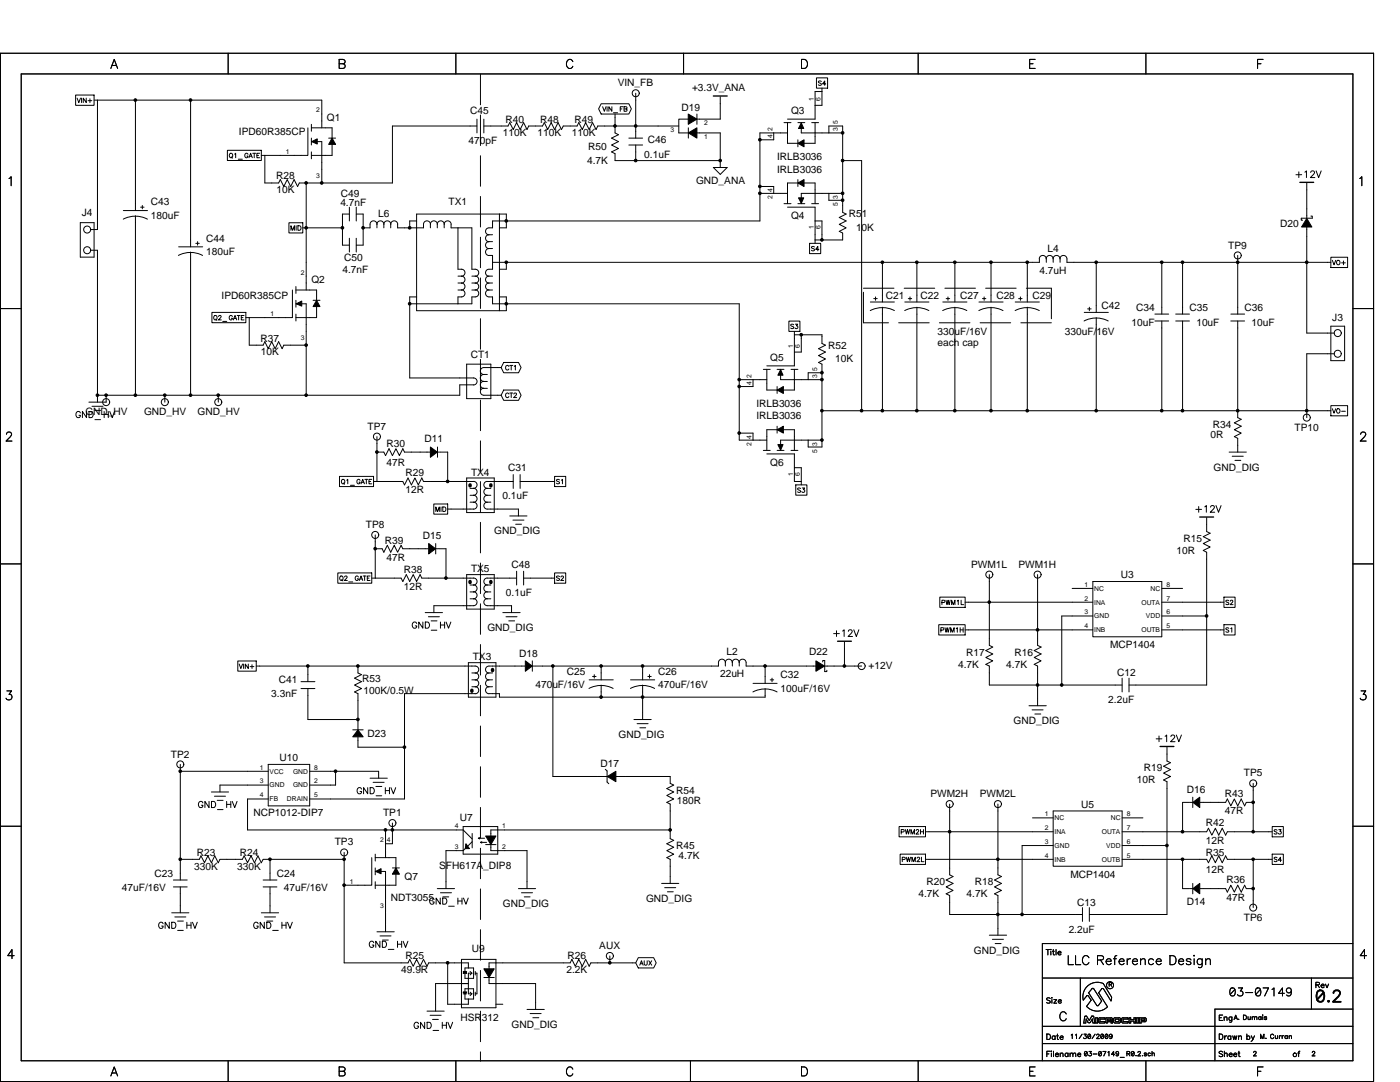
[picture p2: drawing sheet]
<svg xmlns="http://www.w3.org/2000/svg" width="279mm" height="216mm" viewBox="0 0 279 216" stroke-linecap="round" stroke-linejoin="round" font-family="sans-serif">
<defs><g id="words">
<g font-size="2">
<text x="123.3" y="17.2">VIN_FB</text>
<text x="93.8" y="22.7">C45</text>
<text x="136" y="22.1">D19</text>
<text x="138.1" y="18.1">+3.3V_ANA</text>
<text x="157.9" y="22.7">Q3</text>
<text x="47.7" y="26.9">IPD60R385CP</text>
<text x="65.2" y="24.1">Q1</text>
<text x="93.5" y="28.7">470pF</text>
<text x="100.4" y="27.2">110K</text>
<text x="100.9" y="24.5">R40</text>
<text x="107.3" y="27.2">110K</text>
<text x="107.8" y="24.5">R48</text>
<text x="114.1" y="27.2">110K</text>
<text x="114.7" y="24.5">R49</text>
<text x="117.4" y="30">R50</text>
<text x="129.3" y="28.6">C46</text>
<text x="55.1" y="35.8">R28</text>
<text x="117.2" y="32.7">4.7K</text>
<text x="128.6" y="31.6">0.1uF</text>
<text x="155.1" y="32">IRLB3036</text>
<text x="155.1" y="34.4">IRLB3036</text>
<text x="30.1" y="41">C43</text>
<text x="55.2" y="38.6">10K</text>
<text x="67.9" y="41.1">4.7nF</text>
<text x="68" y="39.3">C49</text>
<text x="89.5" y="40.9">TX1</text>
<text x="138.9" y="36.6">GND_ANA</text>
<text x="16.3" y="43.1">J4</text>
<text x="30.1" y="43.7">180uF</text>
<text x="75.5" y="43.3">L6</text>
<text x="157.9" y="43.7">Q4</text>
<text x="169.4" y="43.4">R51</text>
<text x="170.8" y="46.1">10K</text>
<text x="255.5" y="45.2">D20</text>
<text x="41.1" y="51">180uF</text>
<text x="41.1" y="48.2">C44</text>
<text x="68.7" y="52">C50</text>
<text x="209" y="50.2">L4</text>
<text x="245.1" y="49.6">TP9</text>
<text x="44.2" y="59.6">IPD60R385CP</text>
<text x="62.1" y="56.5">Q2</text>
<text x="68.3" y="54.5">4.7nF</text>
<text x="176.8" y="59.6">C21</text>
<text x="183.7" y="59.6">C22</text>
<text x="191.6" y="59.6">C27</text>
<text x="198.8" y="59.6">C28</text>
<text x="206.1" y="59.6">C29</text>
<text x="207.4" y="54.6">4.7uH</text>
<text x="219.8" y="61.6">C42</text>
<text x="225.8" y="65">10uF</text>
<text x="226.7" y="62">C34</text>
<text x="237.4" y="62">C35</text>
<text x="238.8" y="65">10uF</text>
<text x="248.4" y="62">C36</text>
<text x="249.8" y="65">10uF</text>
<text x="265.9" y="64.1">J3</text>
<text x="52" y="68.2">R37</text>
<text x="52" y="70.9">10K</text>
<text x="93.9" y="71.5">CT1</text>
<text x="153.7" y="72">Q5</text>
<text x="165.3" y="69.6">R52</text>
<text x="187.1" y="66.8">330uF/16V</text>
<text x="187.1" y="69.1">each cap</text>
<text x="212.5" y="66.8">330uF/16V</text>
<text x="166.7" y="72.3">10K</text>
<text x="17" y="82.9">GND_HV</text>
<text x="28.7" y="82.9">GND_HV</text>
<text x="39.4" y="82.9">GND_HV</text>
<text x="151" y="83.7">IRLB3036</text>
<text x="151" y="81.3">IRLB3036</text>
<text x="73.3" y="85.7">TP7</text>
<text x="77.1" y="89.2">R30</text>
<text x="84.7" y="88.3">D11</text>
<text x="241.6" y="87.5">0R</text>
<text x="242" y="85.4">R34</text>
<text x="258.3" y="86.1">TP10</text>
<text x="77.1" y="93">47R</text>
<text x="80.9" y="95">R29</text>
<text x="94" y="94.9">TX4</text>
<text x="101.4" y="94">C31</text>
<text x="153.7" y="93">Q6</text>
<text x="242.2" y="93.9">GND_DIG</text>
<text x="80.9" y="98.5">12R</text>
<text x="100.3" y="99.6">0.1uF</text>
<text x="73" y="105.4">TP8</text>
<text x="84.4" y="107.5">D15</text>
<text x="98.6" y="106.6">GND_DIG</text>
<text x="76.8" y="108.5">R39</text>
<text x="77.1" y="111.9">47R</text>
<text x="102.1" y="113.3">C48</text>
<text x="193.8" y="113.3">PWM1L</text>
<text x="203.3" y="113.3">PWM1H</text>
<text x="234.8" y="110.5">10R</text>
<text x="236.2" y="108.1">R15</text>
<text x="80.6" y="117.8">12R</text>
<text x="80.6" y="114.3">R38</text>
<text x="94" y="114.2">TX5</text>
<text x="101" y="118.9">0.1uF</text>
<text x="223.7" y="115.3">U3</text>
<text x="97.3" y="125.9">GND_DIG</text>
<text x="94.3" y="131.8">TX3</text>
<text x="103.6" y="131.1">D18</text>
<text x="145" y="130.8">L2</text>
<text x="161.5" y="130.6">D22</text>
<text x="192.8" y="130.8">R17</text>
<text x="202.4" y="130.8">R16</text>
<text x="221.5" y="129.3">MCP1404</text>
<text x="55.6" y="136.4">C41</text>
<text x="72.3" y="136">R53</text>
<text x="106.8" y="137.4">470uF/16V</text>
<text x="113.1" y="134.6">C25</text>
<text x="131.3" y="137.4">470uF/16V</text>
<text x="131.3" y="134.6">C26</text>
<text x="143.7" y="135.1">22uH</text>
<text x="155.8" y="135.3">C32</text>
<text x="173.3" y="133.6">+12V</text>
<text x="191.2" y="133.2">4.7K</text>
<text x="200.8" y="133.2">4.7K</text>
<text x="222.9" y="135">C12</text>
<text x="54.1" y="139">3.3nF</text>
<text x="72.6" y="138.4">100K/0.5W</text>
<text x="155.8" y="138.1">100uF/16V</text>
<text x="221.2" y="140.4">2.2uF</text>
<text x="73.3" y="147.1">D23</text>
<text x="123.4" y="147.3">GND_DIG</text>
<text x="202.3" y="144.5">GND_DIG</text>
<text x="34.1" y="151.2">TP2</text>
<text x="55.8" y="151.8">U10</text>
<text x="119.8" y="153">D17</text>
<text x="228.3" y="153.9">R19</text>
<text x="248.2" y="154.9">TP5</text>
<text x="135" y="158.4">R54</text>
<text x="135.1" y="160.4">180R</text>
<text x="185.7" y="159.1">PWM2H</text>
<text x="195.5" y="159.1">PWM2L</text>
<text x="215.8" y="161.1">U5</text>
<text x="226.9" y="156.3">10R</text>
<text x="236.9" y="158.2">D16</text>
<text x="244.5" y="159.1">R43</text>
<text x="50.6" y="162.9">NCP1012-DIP7</text>
<text x="76.5" y="162.9">TP1</text>
<text x="91.8" y="163.8">U7</text>
<text x="240.7" y="164.9">R42</text>
<text x="244.5" y="162.5">47R</text>
<text x="38.8" y="173.5">330K</text>
<text x="39.3" y="170.8">R23</text>
<text x="47.3" y="173.5">330K</text>
<text x="47.9" y="170.8">R24</text>
<text x="66.8" y="168.7">TP3</text>
<text x="87.6" y="173.4">SFH617A_DIP8</text>
<text x="135" y="169.4">R45</text>
<text x="135.4" y="171.4">4.7K</text>
<text x="240.7" y="168.4">12R</text>
<text x="240.7" y="170.8">R35</text>
<text x="24.3" y="177.9">47uF/16V</text>
<text x="30.8" y="174.9">C23</text>
<text x="55.3" y="174.9">C24</text>
<text x="56.6" y="177.9">47uF/16V</text>
<text x="78" y="179.7">NDT3055</text>
<text x="80.7" y="175.6">Q7</text>
<text x="128.9" y="180">GND_DIG</text>
<text x="183.3" y="179">4.7K</text>
<text x="184.9" y="176.6">R20</text>
<text x="192.9" y="179">4.7K</text>
<text x="194.5" y="176.6">R18</text>
<text x="213.6" y="175.1">MCP1404</text>
<text x="240.7" y="174.2">12R</text>
<text x="244.8" y="176.3">R36</text>
<text x="244.8" y="179.7">47R</text>
<text x="100.4" y="181">GND_DIG</text>
<text x="215" y="180.8">C13</text>
<text x="236.9" y="180.6">D14</text>
<text x="248.2" y="183.9">TP6</text>
<text x="80.9" y="191.4">R25</text>
<text x="94.2" y="189.9">U9</text>
<text x="113.3" y="191.4">R26</text>
<text x="119.6" y="189.4">AUX</text>
<text x="194.4" y="190.3">GND_DIG</text>
<text x="213.3" y="186.1">2.2uF</text>
<text x="80.1" y="194.2">49.9R</text>
<text x="113.1" y="194.2">2.2K</text>
<text x="91.9" y="203.7">HSR312</text>
<text x="102.1" y="205.1">GND_DIG</text>
</g>
<g font-size="1.3">
<text x="63.1" y="22.4">2</text>
<text x="162.4" y="20.1" transform="rotate(-90 162.4 20.1)">1</text>
<text x="163.8" y="20.1" transform="rotate(-90 163.8 20.1)">6</text>
<text x="133.8" y="26.4">3</text>
<text x="140.5" y="25">2</text>
<text x="140.5" y="27.7">1</text>
<text x="154.1" y="27.6" transform="rotate(-90 154.1 27.6)">4</text>
<text x="154.1" y="26.2" transform="rotate(-90 154.1 26.2)">2</text>
<text x="167.2" y="26.2" transform="rotate(-90 167.2 26.2)">3</text>
<text x="167.2" y="24.8" transform="rotate(-90 167.2 24.8)">5</text>
<text x="57" y="30.7">1</text>
<text x="63.1" y="35.5">3</text>
<text x="154.1" y="39.7" transform="rotate(-90 154.1 39.7)">2</text>
<text x="154.1" y="38.3" transform="rotate(-90 154.1 38.3)">4</text>
<text x="167.2" y="41.1" transform="rotate(-90 167.2 41.1)">5</text>
<text x="167.2" y="39.7" transform="rotate(-90 167.2 39.7)">3</text>
<text x="162.4" y="45.7" transform="rotate(-90 162.4 45.7)">1</text>
<text x="163.8" y="45.7" transform="rotate(-90 163.8 45.7)">6</text>
<text x="60" y="54.8">2</text>
<text x="54" y="63.1">1</text>
<text x="60" y="67.9">3</text>
<text x="158.3" y="69.4" transform="rotate(-90 158.3 69.4)">1</text>
<text x="159.6" y="69.4" transform="rotate(-90 159.6 69.4)">6</text>
<text x="150" y="76.8" transform="rotate(-90 150 76.8)">4</text>
<text x="150" y="75.4" transform="rotate(-90 150 75.4)">2</text>
<text x="163.1" y="75.4" transform="rotate(-90 163.1 75.4)">3</text>
<text x="163.1" y="74" transform="rotate(-90 163.1 74)">5</text>
<text x="150" y="88.9" transform="rotate(-90 150 88.9)">2</text>
<text x="150" y="87.5" transform="rotate(-90 150 87.5)">4</text>
<text x="163.1" y="88.9" transform="rotate(-90 163.1 88.9)">3</text>
<text x="158.3" y="95" transform="rotate(-90 158.3 95)">1</text>
<text x="159.6" y="95" transform="rotate(-90 159.6 95)">6</text>
<text x="163.1" y="90.3" transform="rotate(-90 163.1 90.3)">5</text>
<text x="216.5" y="119.8">2</text>
<text x="216.5" y="117.1">1</text>
<text x="218.4" y="117.9">NC</text>
<text x="229.6" y="117.9">NC</text>
<text x="232.8" y="119.8">7</text>
<text x="232.8" y="117.1">8</text>
<text x="216.5" y="122.6">3</text>
<text x="216.5" y="125.4">4</text>
<text x="218.4" y="123.4">GND</text>
<text x="218.4" y="120.6">INA</text>
<text x="227.8" y="120.6">OUTA</text>
<text x="228.7" y="123.4">VDD</text>
<text x="232.8" y="122.6">6</text>
<text x="232.8" y="125.4">5</text>
<text x="218.4" y="126.1">INB</text>
<text x="227.8" y="126.1">OUTB</text>
<text x="51.9" y="153.6">1</text>
<text x="53.8" y="154.3">VCC</text>
<text x="58.5" y="154.3">GND</text>
<text x="62.7" y="153.6">8</text>
<text x="51.9" y="156.3">3</text>
<text x="51.9" y="159.1">4</text>
<text x="53.8" y="157.1">GND</text>
<text x="53.8" y="159.9">FB</text>
<text x="57.3" y="159.9">DRAIN</text>
<text x="58.5" y="157.1">GND</text>
<text x="62.7" y="156.3">2</text>
<text x="62.7" y="159.1">5</text>
<text x="90.8" y="165.3">4</text>
<text x="100.2" y="165.3">1</text>
<text x="208.5" y="165.7">2</text>
<text x="208.5" y="162.9">1</text>
<text x="210.5" y="166.4">INA</text>
<text x="210.5" y="163.7">NC</text>
<text x="219.9" y="166.4">OUTA</text>
<text x="221.7" y="163.7">NC</text>
<text x="224.9" y="165.7">7</text>
<text x="224.9" y="162.9">8</text>
<text x="75.8" y="168">2</text>
<text x="77.2" y="168">4</text>
<text x="90.8" y="169.4">3</text>
<text x="100.2" y="169.4">2</text>
<text x="208.5" y="168.4">3</text>
<text x="208.5" y="171.2">4</text>
<text x="210.5" y="169.2">GND</text>
<text x="210.5" y="171.9">INB</text>
<text x="219.9" y="171.9">OUTB</text>
<text x="220.8" y="169.2">VDD</text>
<text x="224.9" y="168.4">6</text>
<text x="224.9" y="171.2">5</text>
<text x="69.8" y="176.3">1</text>
<text x="75.8" y="181.1">3</text>
</g>
</g></defs>
<g fill="none" stroke="#000" stroke-width=".2">
<path d="M.1 10.6h274v205.2h-274zM4.2 14.8h265.8v196.9h-265.8zM15.1 19h3.7v2h-3.7zM15.4 19.6l.3 .9 .4-.9M16.3 19.6v.9M17.2 19.6v.9l-.6-.9v.9M17.9 19.7v.8M18.8 20h45.4v5.5M19.5 20v25.8h-1.4M22.1 13.7l.7-1.8 .7 1.8M22.4 13.1h.8M27 20v22"/>
<path d="M38 20v29.3M45.5 10.6v4.2M67.7 11.9h.8l.3 .1 .1 .4-.4 .3a.47 .47 0 0 1 .4 .5 .47 .47 0 0 1-.4 .5h-.8zM67.7 12.7h.8M91 10.6v4.2M114.3 12.3a.65 .65 0 0 0-.7-.4 .65 .65 0 0 0-.5 .7 .79 .79 0 0 0 .1 .8 .79 .79 0 0 0 .9 .2l.2-.4M126.9 18.6v9M136.4 10.6v4.2M143.7 19.3v4.5h-8.2v2.7h8.2v6.9M160 11.9h.5a.97 .97 0 0 1 .7 .9 .97 .97 0 0 1-.7 .9h-.5zM162.9 15.5h2.3v2.1h-2.3zM163.9 16.3l-.2-.1-.4 .1 .1 .2 .5 .3-.2 .2-.4-.1"/>
<path d="M164 17.6v3.4h-1.3M164 18.3h-1.3v2.7M164.8 16.7h-.6l.4-.5v.8M183.2 10.6v4.2M205.5 12.7h.7M206.6 11.9h-1.1v1.8h1.1M228.7 10.6v4.2M251 12.7h.7M252.1 11.9h-1.1v1.8M1.8 35.6l.4-.3v1.8M17.6 20.1h.7M45.4 30h6.8v2h-6.8z"/>
<path d="M45.9 30.6a.4 .4 0 0 1 .5 .5 .4 .4 0 0 1-.6 .2v-.4zM46.1 31.3l.3 .3M46.8 30.8l.2-.2v.9M47.6 31.8h.8M49.5 30.8l-.1-.1a.39 .39 0 0 0-.6 .3 .39 .39 0 0 0 .6 .3l.1-.2h-.2M49.7 31.5l.3-.9 .4 .9M49.8 31.2h.4M50.4 30.6h.6M50.7 30.6v.9M51.3 31h.3M51.8 30.6h-.5v.9h.5M61.1 36.5v21.4"/>
<path d="M61.4 25.5v5.5h-9.2M62.1 28.3h2.1v8.2M62.1 24.8v1.4M62.1 27.6v1.3M62.1 30.3v1.4M62.1 25.5h4.2v2.2M65.6 27.6h1.4M66.3 28.8v2.2h-4.2M95.2 25.1h-16.9v11.4h-18.6l-.3 .7-.7-1.4-.7 1.4-.7-1.4-.7 1.4-.7-1.4-.3 .7h-2.7v-5.5M95.2 23.8v2.7M96.6 25.1h4.8l.3-.6 .7 1.3 .7-1.3 .7 1.3 .7-1.3 .7 1.3 .3-.7h2.8l.3-.6 .7 1.3 .7-1.3 .7 1.3 .7-1.3 .7 1.3 .3-.7h2.8l.3-.6 .7 1.3 .7-1.3 .7 1.3 .7-1.3 .7 1.3 .3-.7h16.2M96.6 23.8v2.7"/>
<path d="M120 20.7h5.5l.5 1-.5 1.1h-5.5l-.5-1.1zM120.3 21.3l.3 .9 .3-.9M121.2 21.3v.9M122.1 21.3v.9l-.6-.9v.9M122.4 22.5h.9M122.7 22.8v3.7l.7 .4-1.4 .7 1.4 .7-1.4 .6 1.4 .7-1.4 .7 .7 .4v1.3h21M123.8 21.7h.3M124.3 21.3h-.5v.9M124.5 21.3l.6 .1v.2l-.2 .1 .2 .2v.3h-.6zM124.5 21.7h.4M125.5 28.9h2.7M125.5 27.6h2.7"/>
<path d="M126.9 28.9v3.1M137.4 25.5v2.1M139.1 22.8v2M142.4 33.4h2.7l-1.4 1.4zM151.7 37.2h2.7v1.4M151.7 38.6h5.5M154.4 26.5v1.4h-2.7M156.5 24.5h1.4M157.2 26.5h-5.5v17.6h-53.4v1.4h-.7a.7 .7 0 0 0-.7 .7 .7 .7 0 0 0 .7 .7M157.2 24.5v4.1h2.2M159.2 24.5h1.4M159.2 27.9v1.4"/>
<path d="M159.2 35.8v1.4M159.4 36.5h-2.2v4.1M159.9 24.5v2h8.3M160.5 36.5h2.2v4.1M162 24.5h1.4M162.7 21v2.8h-5.5M162.7 24.5v4.1h-2.2M165.4 26.5v-1.4h2.8v17.3l.7 .3-1.4 .7 1.4 .7-1.4 .7 1.4 .7-1.4 .7 .7 .3v1.4h-5.5M165.4 38.6v1.4h2.8M168.2 38.6h-8.3v2M168.2 32h3.8v50M258.6 34.9h1.2"/>
<path d="M259.2 34.3v1.1M260.4 34.4l.3-.3v1.3M260.8 36.5v7.1M261.6 34.4l.2-.3h.3l.2 .3-.2 .4-.6 .6h.9M262.7 34.1l.5 1.3 .5-1.3M271.4 35.6l.4-.3v1.8M16 44.4h2.8v6.9h-2.8zM18.1 49.9h1.4v30.3M24.6 43.7a5.2 5.2 0 0 1 4.8 0M24.6 42h4.8M27 43.1v35.8M28.1 41.3h.6"/>
<path d="M28.4 41v.7M35.6 51a5.2 5.2 0 0 1 4.8 0M35.6 49.3h4.8M38 50.3v28.6M39.1 48.6h.7M39.4 48.2v.7M57.7 44.5h2.7v2h-2.7zM58.1 46v-1l.3 1 .4-1v1M58.4 57.9v5.5h-9.3M59.1 57.2v1.3M59.1 59.9v1.4M59.1 57.9h4.1v2.2"/>
<path d="M59.1 45v1M59.5 45h.3a.48 .48 0 0 1 .3 .5 .48 .48 0 0 1-.3 .5h-.3zM60.4 45.5h7.9M62.5 59.9h1.4M69.7 42.7h-1.4v6.2h1.4M69.7 41.3v2.8M69.7 47.5v2.8M71.1 42.7h1.4v6.2h-1.4M71.1 41.3v2.8M71.1 47.5v2.8M75.2 44.7a.7 .7 0 0 1 .7-.6 .7 .7 0 0 1 .7 .6M75.2 44.8v.7"/>
<path d="M75.2 44.7a.7 .7 0 0 0-.7-.6 .7 .7 0 0 0-.6 .6v.8h-1.4M78 44.7a.7 .7 0 0 1 .7-.6 .7 .7 0 0 1 .7 .6M78 44.8v.7M78 44.7a.7 .7 0 0 0-.7-.6 .7 .7 0 0 0-.7 .6v.8M83.1 59.2h-1.3v16.2h12.7a.7 .7 0 0 1 .7 .7 .7 .7 0 0 1-.7 .7M83.1 44.1h-1.3v1.4M85.9 44.7a.7 .7 0 0 1 .7-.6 .7 .7 0 0 1 .7 .6M85.9 44.8v.7M85.9 44.7a.7 .7 0 0 0-.7-.6 .7 .7 0 0 0-.7 .6v.8h-5.1v-.7M88.6 44.7a.7 .7 0 0 1 .7-.6 .7 .7 0 0 1 .7 .6M88.6 44.8v.7M88.7 44.7a.7 .7 0 0 0-.7-.6 .7 .7 0 0 0-.7 .6v.8"/>
<path d="M90 44.8v.7h4.2v8.2h.6a.7 .7 0 0 1 .7 .7 .7 .7 0 0 1-.7 .7M91.4 45.5v8.2h.7M91.4 56.5h.7M91.4 55.1h.7M91.4 57.9h.7M92.1 55.1a.7 .7 0 0 1 .7 .7 .7 .7 0 0 1-.7 .7 .69 .69 0 0 1 .7 .7 .69 .69 0 0 1-.7 .7M92.1 53.7a.7 .7 0 0 1 .7 .7 .7 .7 0 0 1-.7 .7M92.1 57.8a.7 .7 0 0 1 .7 .7 .7 .7 0 0 1-.7 .7M92.1 59.2h-.7v1.4M94.2 55.1h.6a.7 .7 0 0 1 .7 .7 .7 .7 0 0 1-.7 .7M94.2 56.5h.6M94.8 56.5a.7 .7 0 0 1 .7 .7 .7 .7 0 0 1-.7 .7h-.6"/>
<path d="M94.8 57.8a.7 .7 0 0 1 .7 .7 .7 .7 0 0 1-.7 .7h-.6v1.4h-12.4M97.6 46.8a.7 .7 0 0 0-.7 .7 .7 .7 0 0 0 .7 .7M97.6 56.5a.7 .7 0 0 0-.7 .7 .7 .7 0 0 0 .7 .7h.7M97.6 57.8a.7 .7 0 0 0-.7 .7 .7 .7 0 0 0 .7 .7h.7v1.4h49.2v16.5M97.6 49.6a.69 .69 0 0 0-.7 .7 .69 .69 0 0 0 .7 .7h.7v2.7h-.7a.7 .7 0 0 0-.7 .7 .7 .7 0 0 0 .7 .7M97.6 56.5h.7M97.6 46.8h.7M97.6 49.6h.7M98.3 55.1h-.7a.7 .7 0 0 0-.7 .7 .7 .7 0 0 0 .7 .7M98.3 48.2h-.7a.7 .7 0 0 0-.7 .7 .7 .7 0 0 0 .7 .7M99.7 45.5h1.3v-2.8h-17.9v19.3h17.9v-2.8h-1.3M99.7 42.7v19.3"/>
<path d="M101 52.3v1.4h-1.3M156.5 40.6h1.4M157.2 41.3h5.5v2.8M159.2 40.6h1.4M161.6 48.6h2.2v2h-2.2zM162 40.6h1.4M162.5 49.3l-.2-.1-.4 .1 .1 .2 .5 .3-.2 .3-.4-.2M162.7 44.1h1.3v3.8M162.7 44.1v4.5M163.4 49.8h-.6l.4-.6v.9M174.4 59.6h.7M174.7 59.2v.7"/>
<path d="M176.1 52.3v8M181.3 59.6h.6M181.6 59.2v.7M183 52.3v8M188.8 59.6h.7M189.2 59.2v.7M190.6 52.3v8M196.1 59.6h.6M196.4 59.2v.7M197.8 52.3v8M203.3 59.6h.7M203.6 59.2v.7"/>
<path d="M205 52.3v8M207.4 51.6a.69 .69 0 0 1 .7-.6 .69 .69 0 0 1 .7 .6 .7 .7 0 0 1 .7-.6 .7 .7 0 0 1 .7 .6M207.4 51.7v.6h-109.1M208.8 51.7v.6M210.2 51.6a.7 .7 0 0 1 .7-.6 .7 .7 0 0 1 .7 .6 .69 .69 0 0 1 .6-.6 .69 .69 0 0 1 .7 .6M210.2 51.7v.6M211.6 51.7v.6M212.9 51.7v.6h52.7M218.8 52.3v10M231.9 52.3v10.4M236 52.3v10.4M247 51v11.7"/>
<path d="M260.8 45.3v21.2h5.5M261.6 43.1h.3v.4h-2.2v.4h.3M265.6 51.3h3.3v2.1h-3.3zM265.9 51.9l.3 .9 .4-.9M266.9 52a.4 .4 0 0 1 .5 .4 .4 .4 0 0 1-.6 .3l-.1-.4zM267.7 52.5h.8M268.1 52.1v.7M.1 61.6h4.1M21.2 78.9v1.3h-3.5M32.9 78.9v1.3M42.3 62.3h6.8v2.1h-6.8zM42.8 63a.4 .4 0 0 1 .5 .4 .4 .4 0 0 1-.6 .3v-.4z"/>
<path d="M43 63.7l.3 .2M43.6 78.9v1.3M43.6 63.2l.2-.3 .3 .2-.5 .7h.6M44.4 64.1h.9M46.4 63.2l-.1-.1a.39 .39 0 0 0-.6 .3 .39 .39 0 0 0 .6 .3l.1-.2h-.2M46.6 63.8l.3-.9 .3 .9M46.7 63.5h.4M47.3 62.9h.6M47.6 62.9v.9M48.2 63.4h.3M48.7 62.9h-.5v.9h.5M49.7 63.4v5.5h2.8l.4-.7 .6 1.4 .7-1.4 .7 1.4 .7-1.4 .7 1.4 .3-.7h4.5"/>
<path d="M59.1 60.6h2v18.3M59.1 62.7v1.4M63.2 61.2v2.2h-4.1M93.1 72.7h4.9v6.8h-4.9zM94.5 76.8h-2.7v2.1h-72.3M96.5 76.1a.7 .7 0 0 0-.6 .7 .7 .7 0 0 0 .6 .7M96.5 74.7a.7 .7 0 0 0-.6 .7 .7 .7 0 0 0 .6 .7h.8M96.5 77.5a.7 .7 0 0 0-.6 .7 .7 .7 0 0 0 .6 .7h3.5M96.6 77.5h.7M96.6 74.7h.7M100 73.3h-3.5a.7 .7 0 0 0-.6 .7 .7 .7 0 0 0 .6 .7M100.5 77.8h3l.5 1.1-.5 1h-3l-.5-1z"/>
<path d="M100.5 72.3h3l.5 1-.5 1.1h-3l-.5-1.1zM101.6 78.6l-.2-.1a.41 .41 0 0 0-.5 .4 .41 .41 0 0 0 .6 .3l.1-.1M101.6 73.1l-.2-.1a.41 .41 0 0 0-.5 .4 .41 .41 0 0 0 .6 .3l.1-.1M101.7 78.4h.6M101.7 72.9h.6M102 72.9v.9M102 78.4v.9M102.6 78.6l.1-.2 .4 .2-.6 .7h.6M102.6 73.1l.2-.2v.9M147.5 77.1v10.7h5.5M150.3 75.8v1.3h-2.8M152.3 73.7h1.4"/>
<path d="M153 75.8h-5.5M153 73.7v4.1h2.2M155.1 77.1v1.4M155.1 73.7h1.4M155.8 73.7v2.1h8.2M157.4 64.1h2.2v2h-2.2zM157.9 73.7h1.3M158.4 64.8l-.2-.1-.4 .1 .1 .2 .5 .3-.2 .3-.4-.2M158.5 66.8h5.5v1.7l.7 .4-1.3 .7 1.3 .7-1.3 .7 1.3 .6-1.3 .7 .6 .4v3.1M158.5 70.3v2.7h-5.5M158.5 66.1v4.2M158.5 73.7v4.1h-2.2"/>
<path d="M158.7 64.7h.5l-.3 .3a.3 .3 0 0 1 .3 .5 .3 .3 0 0 1-.6-.1M159.9 66.8v3.5h-1.4M164 75.8v12M164 74.4h-2.7v1.4M173.7 62a5.2 5.2 0 0 1 4.8 0M173.7 60.3h4.8M176.1 61.3v20.7M180.6 62a5.2 5.2 0 0 1 4.8 0M180.6 60.3h4.8M183 61.3v20.7M188.1 62a5.2 5.2 0 0 1 4.9 0M188.2 60.3h4.8"/>
<path d="M190.6 61.3v20.7M195.3 62a5.2 5.2 0 0 1 4.9 0M195.4 60.3h4.8M197.8 61.3v20.7M202.6 62a5.2 5.2 0 0 1 4.8 0M202.6 60.3h4.8M205 61.3v20.7M216.3 64.1a5.2 5.2 0 0 1 4.9 0M216.4 62.3h4.8M217.1 61.6h.7M217.4 61.3v.7M218.8 63.4v18.6"/>
<path d="M230.5 62.7h2.7M230.5 64.1h2.7M231.9 64.1v17.9M234.6 62.7h2.8M234.6 64.1h2.8M236 64.1v17.9M245.6 62.7h2.8M245.6 64.1h2.8M247 64.1v19.2l.7 .4-1.4 .7 1.4 .6-1.4 .7 1.4 .7-1.4 .7 .7 .4v2.7M265.6 65.1h2.8v6.9h-2.8zM266.3 70.6h-5.5v12.7M270 61.6h4.1"/>
<path d="M1.3 86.7l.3-.5h.4l.2 .2a.55 .55 0 0 1-.1 .8l-.9 .8h1.2M16 82.4v-.1a.59 .59 0 0 0-.9 .2 .59 .59 0 0 0 .3 .8h.5l.1-.4h-.3M17.3 82.1v1.2l-.9-1.2v1.2M17.8 82.1h.4a.65 .65 0 0 1 .4 .6 .65 .65 0 0 1-.4 .6h-.4zM18.4 81.1h2.2M18.9 81.9h1.2M18.9 83.7h1.2M20.8 82.1v1.2M20.8 82.7h.8M21.6 82.1v1.2M21.9 82.1l.5 1.2 .5-1.2M67.8 95.1h6.7v2h-6.7z"/>
<path d="M68.3 95.7a.4 .4 0 0 1 .5 .4 .4 .4 0 0 1-.6 .3l-.1-.4zM68.5 96.4l.3 .2M69.2 95.8l.2-.1v.8M69.9 96.8h.8M71.9 95.9l-.1-.1a.39 .39 0 0 0-.6 .3 .39 .39 0 0 0 .6 .3l.1-.2h-.3M72.1 96.5l.3-.8 .3 .8M72.2 96.2h.4M72.8 95.7h.6M73.1 95.7v.8M73.6 96.1h.4M74.2 95.7h-.6v.8h.6M74.5 96.1h5.9l.3 .7 .7-1.4 .7 1.4 .7-1.4 .7 1.4 .7-1.4 .3 .7h10"/>
<path d="M75.2 90.2h1.4l.3 .7 .7-1.4 .7 1.4 .7-1.4 .7 1.4 .7-1.4 .3 .7h5.1M75.2 87.1v9M87.3 90.2h.6M87.3 89.2v2M88 90.2h1.3v5.9M93.1 95.4h5.5v6.9h-5.5zM93.8 97.5h.7M93.8 98.8h.7M94.5 98.8a.7 .7 0 0 1 .7 .7 .7 .7 0 0 1-.7 .7M94.5 96.1a.7 .7 0 0 1 .7 .7 .7 .7 0 0 1-.7 .7M94.5 97.4a.7 .7 0 0 1 .7 .7 .7 .7 0 0 1-.7 .7M97.2 98.8a.7 .7 0 0 0-.6 .7 .7 .7 0 0 0 .6 .7"/>
<path d="M97.2 96.1a.7 .7 0 0 0-.6 .7 .7 .7 0 0 0 .6 .7M97.2 97.4a.7 .7 0 0 0-.6 .7 .7 .7 0 0 0 .6 .7M97.3 97.5h.7M97.3 96.1h5.1M97.3 98.8h.7M102.4 94.7v2.8M103.8 96.1h6.9M103.8 94.7v2.8M110.7 95.1h2.2v2h-2.2zM111.7 95.8l-.3-.1-.3 .1v.2l.6 .3-.3 .2-.3-.1M112 95.8l.2-.1v.8M147.5 86.4h2.8v1.4"/>
<path d="M152.3 89.9h1.4M153 90.6h5.5v2.7M155.1 89.9h1.4M155.1 85v1.4M155.2 85.7h-2.2v4.2M156.3 85.7h2.2v4.2M157.9 89.9h1.3M158.5 93.3v2.8h1.4M158.5 93.3h1.4v3.5M158.8 96.8h2.2v2h-2.2zM159.8 97.5l-.2-.1-.4 .1 .1 .2 .5 .3-.2 .3-.4-.2M160.1 97.4h.5l-.3 .3a.3 .3 0 0 1 .2 .5 .3 .3 0 0 1-.5-.1"/>
<path d="M164 87.8v1.4h-2.7v-1.4M164 87.8h-8.2v2.1M245.3 90.2h3.4M245.9 91h2.2M246.5 91.9h1.1M265.6 80.9h3.3v2.1h-3.3zM265.6 82h-101.6M265.9 81.6l.3 .8 .4-.8M266.9 81.6a.4 .4 0 0 1 .5 .4 .4 .4 0 0 1-.6 .3l-.1-.4zM267.7 82.1h.8M271.5 86.7l.4-.5h.3l.3 .2a.55 .55 0 0 1-.2 .8l-.8 .8h1.1M.1 112.5h4.1"/>
<path d="M67.4 114.3h6.8v2.1h-6.8zM68 115a.4 .4 0 0 1 .5 .4 .4 .4 0 0 1-.6 .3l-.1-.4zM68.2 115.7l.2 .2M68.8 115.1l.1-.2 .4 .2-.6 .7h.6M69.6 116.1h.8M71.5 115.1a.39 .39 0 0 0-.6 .3 .39 .39 0 0 0 .6 .3v-.2h-.2M71.7 115.8l.4-.9 .3 .9M71.8 115.5h.5M72.5 114.9h.6M72.8 114.9v.9M73.3 115.4h.3M73.9 114.9h-.6v.9h.6"/>
<path d="M74.2 115.4h5.9l.3 .6 .7-1.3 .7 1.3 .7-1.3 .6 1.3 .7-1.3 .4 .7 10.3-.1a.7 .7 0 0 1 .7 .7 .7 .7 0 0 1-.7 .7h-.7M74.9 106.7v8.7M74.9 109.5h1.4l.3 .7 .7-1.4 .7 1.4 .7-1.4 .7 1.4 .7-1.4 .3 .7h5.1M86.6 100.6h2.7v2h-2.7zM87 109.5h.5M87 108.5v2M87 102.1v-.9l.3 .9 .4-.9v.9M87.6 109.5h1.4v5.9M88 101.2v.9M88.4 101.2h.3a.48 .48 0 0 1 .3 .4 .48 .48 0 0 1-.3 .5h-.3zM93.1 114.7h5.5v6.8h-5.5zM93.8 100.2h.7a.7 .7 0 0 1 .7 .7 .7 .7 0 0 1-.7 .7h-5.2"/>
<path d="M93.8 118.1h.7M94.5 118.1a.7 .7 0 0 1 .7 .7 .7 .7 0 0 1-.7 .7h-.7M94.5 119.5a.7 .7 0 0 1 .7 .7 .7 .7 0 0 1-.7 .7h-7.9v1.3M94.5 116.7a.7 .7 0 0 1 .7 .7 .7 .7 0 0 1-.7 .7M97.2 118.1a.7 .7 0 0 0-.6 .7 .7 .7 0 0 0 .6 .7h.8M97.2 119.5a.7 .7 0 0 0-.6 .7 .7 .7 0 0 0 .6 .7h4.9v1.3M97.2 116.7a.7 .7 0 0 0-.6 .7 .7 .7 0 0 0 .6 .7M97.3 118.1h.7M98 100.2h-.8a.7 .7 0 0 0-.6 .7 .7 .7 0 0 0 .6 .7h6.3v1.4M101.7 103h3.5M102.4 103.8h2.2M102.9 104.6h1.2"/>
<path d="M103.1 115.4l-5.9-.1a.7 .7 0 0 0-.6 .7 .7 .7 0 0 0 .6 .7h.8M103.1 114v2.7M104.5 115.4h6.2M104.5 114v2.7M110.7 114.3h2.2v2.1h-2.2zM111.7 115.1l-.3-.2-.3 .2v.2l.6 .3-.3 .2-.3-.1M112 115.1l.1-.2 .4 .2-.6 .7h.6M187.6 119.1h5v2.1h-5zM188.8 119.8l.2 .8 .2-.8 .2 .8 .2-.8M191 119.9l.2-.1v.8M191.8 119.8v.8h.5M197.4 114.7v14.1l.7 .3-1.4 .7 1.4 .7-1.4 .7 1.4 .7-1.4 .7 .7 .3v3.8h26.5"/>
<path d="M207.1 114.7v14.1l.7 .3-1.4 .7 1.4 .7-1.4 .7 1.4 .7-1.4 .7 .7 .3v7.9M214 117.4h4.1M218.1 116h13.8v11.1h-13.8zM231.9 117.4h4.1M238.7 101.6h1.1M239.2 101.1v1.1M240.4 101.1l.3-.2v1.3M240.8 103.3v2.8l.7 .3-1.4 .7 1.4 .7-1.4 .7 1.4 .7-1.4 .6 .7 .4v26.5h-15.5M241.6 101.2l.3-.3h.2l.3 .2-.2 .5-.7 .6h.9M242.7 100.9l.5 1.3 .5-1.3M244.3 119.1h2.2v2.1h-2.2zM245.2 119.9l-.2-.1-.4 .1 .1 .2 .5 .3-.2 .2-.4-.1"/>
<path d="M245.5 120l.2-.2 .3 .1-.5 .7h.6M270 112.5h4.1M1.4 137.9h.9l-.5 .7a.59 .59 0 0 1 .4 .9 .59 .59 0 0 1-1-.2M47.5 131.9h3.6v2h-3.6zM47.7 132.5l.4 .9 .3-.9M48.6 132.5v.9M49.6 132.5v.9l-.6-.9v.9M49.9 133h.8M50.3 132.6v.8M51.1 132.9h10.3M60.1 136h2.7M60.1 137.4h2.7"/>
<path d="M61.4 132.9v3.1M61.4 137.4v6.2h10M61.4 132.9h33.4a.7 .7 0 0 1 .7 .7 .7 .7 0 0 1-.7 .7M71.4 132.9v1.4l.7 .3-1.3 .7 1.3 .7-1.3 .7 1.3 .7-1.3 .7 .6 .3v6.5M83.2 124.4l-.1-.1a.59 .59 0 0 0-.8 .2 .59 .59 0 0 0 .2 .8h.5l.2-.4h-.3M84.4 124.1v1.2l-.8-1.2v1.2M84.9 122.2h3.4M84.9 124.1h.4a.65 .65 0 0 1 .4 .6 .65 .65 0 0 1-.4 .6h-.4zM85.5 123.1h2.2M86 123.9h1.2M86.1 125.8h1.1M87.9 124.1v1.2"/>
<path d="M87.9 124.7h.8M88.7 124.1v1.2M89 124.1l.5 1.2 .5-1.2M93.5 132.2h5.5v6.9h-5.5zM94.2 137h.6M94.2 134.3h.6a.7 .7 0 0 1 .7 .7 .7 .7 0 0 1-.7 .7M94.2 135.7h.6M94.8 135.7a.7 .7 0 0 1 .7 .7 .7 .7 0 0 1-.7 .7M94.8 137a.7 .7 0 0 1 .7 .7 .7 .7 0 0 1-.7 .7M94.8 138.4h-14.1v21h-18.9M97.6 135.7a.7 .7 0 0 0-.7 .7 .7 .7 0 0 0 .7 .7M97.6 137a.7 .7 0 0 0-.7 .7 .7 .7 0 0 0 .7 .7"/>
<path d="M97.6 137h.7M97.6 135.7h.7M98.3 134.3h-.7a.7 .7 0 0 0-.7 .7 .7 .7 0 0 0 .7 .7M100.4 122.2h3.4M101 123.1h2.2M101.5 123.9h1.2M104.8 132.9h-7.2a.7 .7 0 0 0-.7 .7 .7 .7 0 0 0 .7 .7M106.2 132.9h.6M106.2 131.9v2M110.3 132.9v22h10.9M117.5 137.4a5.2 5.2 0 0 1 4.9 0M117.6 135.7h4.8"/>
<path d="M118.3 135h.7M118.6 134.6v.7M120 132.9v2.8M120 136.7v2.4M125.8 137.4a5.2 5.2 0 0 1 4.8 0M125.8 135.7h4.9M128.2 132.9v2.8M128.2 136.7v6.9M129.3 135h.7M129.6 134.6v.7M144.8 132.2a.7 .7 0 0 0-.7-.7 .7 .7 0 0 0-.7 .7v.7h-36.5M146.1 132.2a.7 .7 0 0 1 .7-.7 .7 .7 0 0 1 .7 .7"/>
<path d="M146.2 132.2v.7M146.2 132.2a.7 .7 0 0 0-.7-.7 .7 .7 0 0 0-.7 .7v.7M147.5 132.2a.7 .7 0 0 1 .7-.7 .7 .7 0 0 1 .7 .7v.7h13.9M147.5 132.2v.7M150.3 138.1a5.2 5.2 0 0 1 4.8 0M150.3 136.4h4.8M152.7 137.4v1.7h-53v-.7h-2.1M152.7 132.9v3.5M153.7 135.7h.7M154.1 135.3v.7M164.2 132.1v-.3h.4v2.2h.4v-.3M164.5 132.9h7.5"/>
<path d="M166.4 126.4h1.1M166.9 125.9v1.1M168.1 125.9l.4-.2v1.3M168.5 128.1v4.8M169.3 126l.3-.3h.2l.3 .2-.2 .5-.7 .6h.9M170.4 125.7l.5 1.3 .5-1.3M187.3 124.7h5.3v2h-5.3zM187.8 125.7h.5v-.4l-.5-.1v1M188 120.2h.5v-.4h-.5v.8M188.6 125.2l.2 1 .2-1 .2 1 .3-1M189.7 126.2v-1l.4 1 .3-1v1M189.9 120.6v-.8l.3 .8 .4-.8v.8"/>
<path d="M190.8 125.4l.3-.2v1M191.6 125.7h.6M191.6 125.2v1M192.2 125.2v1M192.6 125.7h25.5M192.6 120.2h25.5M218.1 122.9h-6.2v13.8M223.9 135.3v2.8M225.3 135.3v2.8M231.9 122.9h8.9M231.9 125.7h12.4M231.9 120.2h12.4"/>
<path d="M244.3 124.7h2.2v2h-2.2zM245.2 125.4l-.2-.1-.4 .1 .1 .2 .5 .3-.2 .3-.4-.2M245.6 125.4l.2-.1v.9M271.6 137.9h1l-.5 .7a.59 .59 0 0 1 .4 .9 .59 .59 0 0 1-1-.2M36 152.5v23.1M36 153.9h17.5M41.7 159.9v1.2l-.8-1.2v1.2M42.2 158h3.4M42.2 159.9h.4a.65 .65 0 0 1 .4 .6 .65 .65 0 0 1-.4 .6h-.4zM42.8 158.9h2.2M43.3 159.7h1.2M45.2 159.9v1.2"/>
<path d="M46.1 159.9v1.2M46.4 159.9l.4 1.2 .5-1.2M53.5 159.4h-4.1v6.2h43l1.8 1.8M53.5 156.7h-9.6v1.3M53.5 152.5h8.3v8.3h-8.3zM61.8 153.9h13.8v1.4M67 153.9v2.8h-5.2M70.4 145.6h2.1M71.4 145v.6M71.4 147.1v2h9.3M72.2 157.5l-.1-.2a.59 .59 0 0 0-.9 .2 .59 .59 0 0 0 .3 .8h.5l.2-.4h-.3M73.4 157.2v1.2l-.8-1.2v1.2"/>
<path d="M73.9 155.3h3.4M73.9 157.2h.4a.65 .65 0 0 1 .4 .6 .65 .65 0 0 1-.4 .6h-.4zM74.5 156.1h2.2M75 156.9h1.2M75.1 158.8h1.1M76.9 157.2v1.2M76.9 157.8h.8M77.7 157.2v1.2M78 157.2l.5 1.2 .5-1.2M120.8 153.5l.4 .3v2.2l.3 .4M122.9 154.9h10.9v1.4l.7 .4-1.4 .7 1.4 .6-1.4 .7 1.4 .7-1.4 .7 .7 .3v6.9l.7 .4-1.4 .7 1.4 .7-1.4 .6 1.4 .7-1.4 .7 .7 .4v4.8M126.5 143.6h3.5"/>
<path d="M127.1 144.4h2.2M127.7 145.2h1.2M205.4 140.8h3.4M206 141.6h2.2M206.5 142.5h1.2M230.7 147.4h1.2M231.3 146.9v1.1M232.5 146.9l.3-.2v1.3M232.9 149.1v2.7l.7 .4-1.4 .7 1.4 .7-1.4 .7 1.4 .6-1.4 .7 .7 .4v26.5h-15.5M233.7 147l.2-.3h.3l.2 .2-.1 .5-.7 .6h.9M234.8 146.7l.5 1.3 .5-1.3M238 159.1v2"/>
<path d="M250.1 156.3v9.7M.1 164.9h4.1M34.6 175.6h2.8M34.6 177h2.8M36 177v5.1M36 171.5h3.8l.3-.7 .7 1.3 .7-1.3 .7 1.3 .7-1.3 .7 1.3 .3-.6h4.5l.3-.7 .7 1.3 .7-1.3 .7 1.3 .7-1.3 .7 1.3 .3-.6h16.2M40.5 160.2l-.1-.1a.59 .59 0 0 0-.8 .2 .59 .59 0 0 0 .2 .8h.5l.2-.4h-.3M43.4 161.5h1.1M45.2 160.5h.9M52.5 175.6h2.8M52.5 177h2.8M53.9 177v5.1"/>
<path d="M53.9 171.5v4.1M68.7 170.1v22h12.7l.4-.7 .7 1.4 .6-1.4 .7 1.4 .7-1.4 .7 1.4 .4-.7h7.9v1M74.2 171.1v5.5h-5.5M74.9 173.9h2v12M74.9 170.4v1.4M74.9 173.2v1.4M74.9 175.9v1.4M74.9 171.1h4.1v2.2M76.9 165.6v5.5M78.3 173.2h1.4M78.3 164.2v4.2h-1.4M79 174.4v2.2h-4.1"/>
<path d="M86.6 179.5v-.1a.59 .59 0 0 0-.9 .2 .59 .59 0 0 0 .3 .8h.5l.1-.4h-.3M87.3 177.3h3.4M87.9 179.2v1.2l-.9-1.2v1.2M87.9 178.1h2.2M88.3 179.2h.5a.65 .65 0 0 1 .4 .6 .65 .65 0 0 1-.4 .6h-.5zM88.4 179h1.2M91.4 179.2v1.2M91.4 179.8h.8M92.2 179.2v1.2M92.4 164.9h6.9v5.5h-6.9zM92.5 179.2l.5 1.2 .5-1.2M94.2 168l-1.8 1.7h-3.4v7.6"/>
<path d="M94.2 166.3v2.9M95.7 167.1l-.2 .2M95.9 168.1l.3 .1M95.9 168.1h1.2M96.2 168l-.3 .1M96.7 167.3h-1.2l.2 .1M96.9 168.5h2.1M98 168.5v1.2h7.2v7.6M103.5 177.3h3.4M104.1 178.1h2.2M104.6 179h1.2M132 176.3h3.5"/>
<path d="M132.7 177.1h2.2M133.2 177.9h1.2M133.8 165.6h-35.8v1.2M179.4 164.9h5.3v2.1h-5.3zM179.6 170.4h5.1v2.1h-5.1zM179.9 166h.5v-.4l-.5-.1v.9M180.1 171.5h.5v-.4l-.5-.1v.9M180.7 165.5l.2 .9 .2-.9 .2 .9 .2-.9M180.9 171l.2 .9 .2-.9 .2 .9 .2-.9M181.8 166.4v-.9l.3 .9 .4-.9v.9M182 171.9v-.9l.3 .9 .4-.9v.9M182.8 165.8l.2-.3 .3 .2-.5 .7h.6"/>
<path d="M183 171.3l.2-.3 .3 .2-.5 .7h.6M183.7 166h.6M183.7 165.5v.9M183.9 171v.9h.5M184.3 165.5v.9M184.7 171.5h25.5M184.7 166h25.5M189.5 160.4v14.2l.7 .3-1.4 .7 1.4 .7-1.4 .7 1.4 .7-1.4 .7 .7 .3v3.8h26.5M199.2 160.4v14.2l.7 .3-1.4 .7 1.4 .7-1.4 .7 1.4 .7-1.4 .7 .7 .3v7.9M206.1 163.2h4.1M210.2 161.8h13.7v11h-13.7zM210.2 168.7h-6.2v13.8"/>
<path d="M223.9 166h16.9l.4-.7 .7 1.3 .6-1.3 .7 1.3 .7-1.3 .7 1.3 .3-.6h9M223.9 171.5h16.9l.4 .6 .7-1.3 .6 1.3 .7-1.3 .7 1.3 .7-1.3 .3 .7h9M223.9 168.7h9M223.9 163.2h4.2M236 171.5v5.8h1.4M237.4 160.1h-1.4v5.9M237.4 160.1h.6M237.4 177.3h.6M238 176.3v2.1M239.5 177.3h5.1l.3 .7 .7-1.4 .7 1.4 .7-1.4 .7 1.4 .7-1.4 .3 .7h1.4M239.5 160.1h5.1l.3-.7 .7 1.4 .7-1.4 .7 1.4 .7-1.4 .7 1.4 .3-.7h1.4M250.1 171.5v9.6"/>
<path d="M253.9 170.4h2.2v2.1h-2.2zM253.9 164.9h2.2v2.1h-2.2zM254.9 171.2l-.2-.2-.4 .2 .1 .2 .5 .3-.2 .2-.4-.1M254.9 165.7l-.2-.2-.4 .2 .1 .2 .5 .3-.2 .2-.4-.1M255.2 165.5h.5l-.3 .4a.3 .3 0 0 1 .2 .5 .3 .3 0 0 1-.5-.1M255.8 171.6h-.7l.4-.6v.9M270 164.9h4.1M2.8 190.7h-1.3l.9-1.2v1.8M32.6 184.3l-.1-.1a.59 .59 0 0 0-.9 .2 .59 .59 0 0 0 .3 .8h.5l.2-.4h-.3M33.8 184v1.3l-.8-1.3v1.3M34.3 184h.4a.65 .65 0 0 1 .4 .6 .65 .65 0 0 1-.4 .7h-.4zM34.3 182.1h3.4"/>
<path d="M34.9 183h2.2M35.4 183.8h1.2M35.5 185.7h1.1M37.3 184v1.3M37.3 184.6h.8M38.1 184v1.3M38.4 184l.5 1.3 .5-1.3M51.5 184.3v-.1a.59 .59 0 0 0-.9 .2 .59 .59 0 0 0 .3 .8h.5l.1-.4h-.3M52.2 182.1h3.4M52.7 184v1.3l-.8-1.3v1.3M52.8 183h2.2M53.2 184h.4a.65 .65 0 0 1 .5 .6 .65 .65 0 0 1-.5 .7h-.4z"/>
<path d="M53.3 183.8h1.1M54.4 185.7h1.1M56.3 184.6h.8M56.3 184v1.3M57.1 184v1.3M57.4 184l.5 1.3 .4-1.3M74.6 188.1l-.1-.1a.59 .59 0 0 0-.8 .2 .59 .59 0 0 0 .2 .8h.5l.2-.4h-.3M75.2 185.9h3.5M75.8 187.8v1.2l-.8-1.2v1.2M75.8 186.8h2.2M76.3 187.8h.4a.65 .65 0 0 1 .4 .6 .65 .65 0 0 1-.4 .6h-.4zM76.3 187.6h1.2"/>
<path d="M77.5 189.4h1.1M79.3 187.8v1.2M79.3 188.4h.9M80.2 187.8v1.2M80.5 187.8l.4 1.2 .5-1.2M89.3 192.1v8.3h4.2v-1.1M89.5 180.8h1.2M92.1 196.3h1.4v2h.7M92.1 196.3h-5.2v5.5M92.1 191.4h6.9v9.7h-6.9zM92.4 198.3h.7M92.4 198h.7l-.3 .3z"/>
<path d="M92.4 193.8h.7M92.4 194.2l.4-.4 .3 .4zM92.8 197.3h1.7v2h-1.7zM92.8 193.1h1.7v2.1h-1.7zM93.8 193.8l.4 .4M93.8 198l.4 .3M94.2 194.2l-.4 .3M94.2 194.2h-.7v2.1h-1.4M94.2 198.3l-.4 .4M94.8 193.8v.7M94.8 194.2h.4v4.1h-.4M94.8 198v.7"/>
<path d="M96.6 195.1h2M97.6 195.1v1.2h9.3v5.1M121.7 190.8v1.3M126.9 192.1h-9l-.3 .7-.7-1.4-.7 1.4-.7-1.4-.7 1.4-.7-1.4-.3 .7h-16.2v1.2M127.4 191.1h3.1l.5 1-.5 1h-3.1l-.5-1zM127.7 192.6l.3-.9 .4 .9M127.8 192.3h.4M128.6 191.7v.6l.2 .3 .3-.1 .1-.8M129.5 191.7l.6 .9M130.1 191.7l-.6 .9M197.4 186.6h3.5M198.1 187.4h2.2"/>
<path d="M198.6 188.3h1.2M208 195.2h62M208.8 189.5h.7M209.1 189.5v1M209.6 199.2l-.3-.1-.4 .1 .1 .3 .6 .4-.3 .3-.4-.2M209.7 189.8v.7M209.7 189.4v.1zM209.9 199.5v.7M209.9 199.1v.1zM210 189.8h.4M210.2 189.5v.9l.3 .1M210.3 199.5h.6l-.6 .7h.6"/>
<path d="M210.8 189.5v1M211.1 190.1h.7a.31 .31 0 0 0-.4-.3 .31 .31 0 0 0-.3 .3l.2 .4 .5-.1M211.2 199.8h.6a.31 .31 0 0 0-.3-.4 .31 .31 0 0 0-.3 .4l.2 .3 .4-.1M213.2 190.7v1.8h1M214.7 190.7v1.8h1M215.6 195.2v9.6M216 181.1v2.8M216.8 198.7h.4M216.9 198.8l-.7 .8M217.2 198.8l.6 .8-.9 1.2M217.3 191.1a.66 .66 0 0 0-.7-.4 .66 .66 0 0 0-.6 .7 .79 .79 0 0 0 .2 .8 .79 .79 0 0 0 .8 .2l.3-.3M217.4 181.1v2.8"/>
<path d="M218.3 197.3h-.4l-.6 .8 1.6 2.5M218.3 197.3l1.6 2.4-.7 1-.4-.1M219 191.6l1.1-.1 .1-.3v-.3l-.4-.2h-.8v1.8M219.6 191.6l.6 .9M219.8 197.3h.4M219.9 197.3l-.6 .8 1.7 2.8a2.85 2.85 0 0 1-4.2-.1M220.2 197.3l1.5 2.4 .1-.8M220.7 191.8h1.1a.55 .55 0 0 0-.8-.4 .55 .55 0 0 0-.2 .8 .54 .54 0 0 0 1 0M221.4 196.4h.4v-.3l-.4-.1v.8M221.6 196.4l.3 .4M221.8 199l-1.6-2.7a2.89 2.89 0 0 0-3 .3 2.89 2.89 0 0 0-1 2.9M222.2 191.3h.6"/>
<path d="M222.9 190.7l-.4 .1v.2v1.5M223.3 191.8h1a.55 .55 0 0 0-.7-.4 .55 .55 0 0 0-.2 .8 .54 .54 0 0 0 .9 0M225 191.3v1.2M225.6 191.3a.57 .57 0 0 0-.6 .5M226 191.8h1a.55 .55 0 0 0-.8-.4 .55 .55 0 0 0-.1 .8 .54 .54 0 0 0 .9 0M227.6 191.6l.4-.3 .5 .1 .1 1.1M227.6 191.3v1.2M230.2 191.6l-.6-.3a.62 .62 0 0 0-.4 .6 .62 .62 0 0 0 .4 .6l.6-.3M230.7 191.8h1.1a.55 .55 0 0 0-.8-.4 .55 .55 0 0 0-.2 .8 .54 .54 0 0 0 1 0M233.5 190.7h.6a.95 .95 0 0 1 .6 .9 .95 .95 0 0 1-.6 .9h-.6zM235.2 191.8h1a.55 .55 0 0 0-.8-.4 .55 .55 0 0 0-.1 .8 .54 .54 0 0 0 .9 0M237.7 191.6l-.4-.3-.5 .2v.1l.8 .4 .1 .2a.54 .54 0 0 1-1 0"/>
<path d="M238.3 191.3v1.2M238.3 190.6v.2zM239.9 191.3v1.4a.47 .47 0 0 1-.3 .4 .47 .47 0 0 1-.4-.1M239.9 191.6l-.6-.3a.62 .62 0 0 0-.4 .6 .62 .62 0 0 0 .4 .6l.6-.3M240.6 191.6l.4-.3 .5 .1 .1 1.1M240.6 191.3v1.2M245.7 197.2a.56 .56 0 0 1 .7 .2 .77 .77 0 0 1 .1 .9 .77 .77 0 0 1-.8 .4 1.27 1.27 0 0 1 0-1.5zM246.4 197.4l-.9 1M247.1 197.1h.9l-.5 .6a.55 .55 0 0 1 .4 .9 .55 .55 0 0 1-.9-.2M248.6 198.1h1.4M250.8 197.2a.56 .56 0 0 1 .7 .2 .77 .77 0 0 1 .1 .9 .77 .77 0 0 1-.8 .4 1.27 1.27 0 0 1 0-1.5zM251.5 197.4l-.9 1"/>
<path d="M252.1 197.1h1.1l-.8 1.6M253.9 197.4l.4-.3v1.6M256.3 198.2h-1.1l.7-1.1v1.6M257.7 197.7a.51 .51 0 0 1-.7 .4 .51 .51 0 0 1-.2-.8 .51 .51 0 0 1 .8 .1 .84 .84 0 0 1-.5 1.3l-.3-.2M261.7 195.2v6.2M262.6 196.5h.6l.1-.4-.7-.1v1.1M263 196.5l.3 .6M263.7 196.7h.6a.31 .31 0 0 0-.3-.4 .31 .31 0 0 0-.3 .4l.1 .4 .5-.2M264.5 196.4l.3 .7 .4-.7M270 188.3h-62v23.4M272.7 190.7h-1.2l.8-1.2v1.8M22.1 214.7l.7-1.8 .7 1.8"/>
<path d="M22.4 214.1h.8M45.5 211.7v4.1M67.7 212.9h.8l.3 .2 .1 .3-.4 .4a.47 .47 0 0 1 .4 .4 .47 .47 0 0 1-.4 .5h-.8zM67.7 213.8h.8M83.5 204.3v-.1a.59 .59 0 0 0-.9 .1 .59 .59 0 0 0 .3 .9h.5l.1-.5h-.3M84.8 204v1.2l-.9-1.2v1.2M85.2 201.8h3.4M85.2 204h.4a.65 .65 0 0 1 .5 .6 .65 .65 0 0 1-.5 .6h-.4zM85.8 202.6h2.2M86.3 203.4h1.2M86.4 205.6h1.1M88.3 204v1.2"/>
<path d="M88.3 204.6h.8M89.1 204v1.2M89.4 204l.5 1.2 .4-1.2M91 211.7v4.1M99 200.4h1.4M105.2 201.4h3.4M105.8 202.2h2.2M106.3 203.1h1.2M114.3 213.3a.65 .65 0 0 0-.7-.4 .65 .65 0 0 0-.5 .7 .79 .79 0 0 0 .1 .8 .79 .79 0 0 0 .9 .2l.2-.3M137.8 211.7v4.1M160 212.9h.5a.97 .97 0 0 1 .7 .9 .97 .97 0 0 1-.7 .9h-.5zM183.2 211.7v4.1"/>
<path d="M205.5 213.8h.7M206.6 212.9h-1.1v1.8h1.1M208 208.2h62M208 204.8h62M208.9 210.3h.4M208.9 206.3h.4a.58 .58 0 0 1 .3 .6 .58 .58 0 0 1-.3 .5h-.4zM209.6 209.8h-.7v1M209.8 210.1v.7M209.8 209.7v.1zM210.2 209.8v1M210.6 206.9l-.4-.2a.39 .39 0 0 0-.2 .3 .39 .39 0 0 0 .2 .4l.4-.1M210.6 206.7v.7"/>
<path d="M210.6 210.4h.6a.31 .31 0 0 0-.3-.3 .31 .31 0 0 0-.3 .3l.2 .4 .4-.1M210.9 206.7h.3M211 206.3v.9l.3 .2M211.6 207h.6a.31 .31 0 0 0-.3-.3 .31 .31 0 0 0-.3 .3l.1 .4 .5-.1M211.6 210.3l.2-.2 .3 .1 .1 .6M211.6 210.1v.7M212.8 202.3a.65 .65 0 0 0-.8-.4 .65 .65 0 0 0-.5 .7 .79 .79 0 0 0 .2 .8 .79 .79 0 0 0 .8 .2l.3-.3M213.1 210.3l-.3-.2a.39 .39 0 0 0-.3 .4 .39 .39 0 0 0 .3 .3l.3-.1M213.1 210.1v.7M213.6 210.3l.2-.2 .3 .1v.6M213.6 210.1v.7M213.8 206.5l.2-.1v.8"/>
<path d="M214.1 210.3l.3-.2 .3 .1v.6M214.6 206.5l.2-.1v.8M215.1 210.4h.6a.31 .31 0 0 0-.3-.3 .31 .31 0 0 0-.3 .3l.1 .4 .5-.1M216 206.4l-.6 .8M216.3 206.4h.5l-.3 .3a.3 .3 0 0 1 .3 .5 .3 .3 0 0 1-.6-.1M216.5 209.8a.41 .41 0 0 1 .5 .4 .41 .41 0 0 1-.5 .5l-.1-.4zM216.6 202.8l-.1 .1-.2 1.2h.4l.1-.8 .3 .7M216.6 202.8h.3l.5 .8 .5-.8h.3l.3 1.3h-.4l-.1-.8-.4 .7M217 210l-.5 .5M217.1 204l.2 .1M217.2 206.4a.41 .41 0 0 1 .5 .4 .41 .41 0 0 1-.5 .4l-.1-.3zM217.3 204.1h.2"/>
<path d="M217.3 209.8h.5l-.2 .3a.3 .3 0 0 1 .2 .5 .3 .3 0 0 1-.5-.1M217.6 204l-.1 .1M217.6 206.5l-.5 .6M218.2 210.3h.7M218.5 206.4l-.5 .8M218.7 203.1h.3v1h-.3zM218.9 206.6l.1-.2 .4 .1-.6 .7h.6M219.2 203.4v.6l.3 .1M219.4 209.8a.41 .41 0 0 1 .4 .4 .41 .41 0 0 1-.4 .5l-.2-.4zM219.5 203.1l-.3 .3M219.5 203.1h.9l.1 .1M219.8 206.4a.41 .41 0 0 1 .5 .4 .41 .41 0 0 1-.5 .4l-.1-.3z"/>
<path d="M219.8 210l-.5 .5M220.1 209.8h.6l-.4 .9M220.2 206.5l-.5 .6M220.5 203.2v.1h-1v.5h1.1v.2M220.5 203.9l-.1 .2h-.9M220.7 206.4a.41 .41 0 0 1 .4 .4 .41 .41 0 0 1-.4 .4l-.2-.3zM221.1 206.5l-.5 .6M221.1 210l.2-.2v.9M221.6 203.3l.1 .3h-.1M221.7 203.3h-.7v.4h.7M221.8 203.1l.2 .2-.1 .4 .1 .2M221.8 203.1h-1.1v1h.3v-.2h.7v.2h.3v-.2"/>
<path d="M222 206.7a.28 .28 0 0 1-.4 .2 .28 .28 0 0 1-.1-.4 .28 .28 0 0 1 .4 0l-.1 .7-.4-.1M222.2 203.8l.3 .3h.9M222.3 203.4v.4M222.5 210.4h-.7l.5-.6v.9M222.5 203.1l-.3 .3M222.5 203.1h.9M222.6 203.7l.1 .2M222.6 203.5v.2M222.7 203.3l-.1 .2M222.7 203.3l.6 .2M223.2 210.1a.28 .28 0 0 1-.3 .2 .28 .28 0 0 1-.1-.4 .28 .28 0 0 1 .4 0l-.1 .8-.4-.1M223.3 203.1l.4 .3"/>
<path d="M223.3 203.7l-.1 .2h-.5M223.4 203.5v.2M223.6 211h.8M223.6 203.4v.6l-.3 .1M223.8 203.4l.2 .7h1M224.1 203.1l-.3 .3M224.1 203.1h.9M224.9 210.2h.5v-.3l-.5-.1v.9M225 203.1l.1 .1M225.1 203.2v.1h-1v.5h1.1l-.2 .3M225.2 210.2l.3 .5M225.3 203.1h.4v.4h.6v-.4h.3v1h-.3v-.3h-.6v.3h-.4z"/>
<path d="M225.9 209.8a.41 .41 0 0 1 .5 .4 .41 .41 0 0 1-.5 .5l-.1-.4zM226.3 210l-.5 .5M226.7 210.6h.1M226.9 203.1h.3v1h-.3zM227.1 210l.2-.2 .3 .2-.5 .7h.5M228 210.6h.1M228.4 203.4l-.7-.1v.3l.7-.1M228.5 203.4v.1M228.7 211.7v4.1M228.7 203.6l-.2 .3h-.8v.2h-.3v-1l1.3 .1v.4M228.8 210.2l-.2-.1-.3 .1 .5 .2v.3l-.5-.1M229.6 210.2l-.4-.1-.1 .2 .1 .4 .4-.1"/>
<path d="M229.9 210.3l.2-.2h.2l.1 .6M229.9 209.8v.9M243.3 206.3h.4a.58 .58 0 0 1 .4 .6 .58 .58 0 0 1-.4 .5h-.4zM243.3 203.1h.5M244 209.9l-.5-.1-.2 .1 .1 .3a.61 .61 0 0 1 .6 .5 .49 .49 0 0 1-.7 0M244 202.5h-.7v1.1h.7M244.3 203.1l.3-.2 .2 .1 .1 .6M244.3 202.9v.7M244.3 210.3l.3-.2 .3 .1v.6M244.3 209.8v1M244.4 206.7v.7M244.8 206.7l-.2 .1-.2 .2"/>
<path d="M245.3 210.4h.6a.31 .31 0 0 0-.3-.3 .31 .31 0 0 0-.3 .3l.2 .4 .4-.1M245.6 206.9l-.3-.2a.39 .39 0 0 0-.3 .3 .39 .39 0 0 0 .2 .4l.4-.1M245.6 206.7v.7M245.9 202.9l-.1 1h-.4M245.9 203.1l-.4-.2a.39 .39 0 0 0-.3 .4 .39 .39 0 0 0 .3 .3l.4-.1M246 206.7l.2 .7 .2-.7 .2 .7 .2-.7M246.2 210.4h.6a.31 .31 0 0 0-.3-.3 .31 .31 0 0 0-.3 .3l.2 .4 .4-.1M246.3 203.5l.3-.9 .4 .9M246.4 203.2h.4M247.1 210.1h.3M247.2 203.4h.1M247.2 206.9l.2-.2 .3 .1 .1 .6"/>
<path d="M247.2 206.7v.7M247.2 209.8v.9l.3 .1M248.2 202.6h.3a.47 .47 0 0 1 .3 .4 .47 .47 0 0 1-.3 .5h-.3zM248.8 206.9l.4-.2a.39 .39 0 0 1 .2 .3 .39 .39 0 0 1-.2 .4l-.4-.1M248.8 206.3v1.1M249.1 202.9v.5l.2 .1 .2-.2M249.5 202.9v.6M249.7 206.7l.3 .7-.3 .4M249.9 203l.2-.1h.2l.1 .6M249.9 202.9v.6M250.2 210l.2-.2 .3 .2-.6 .7h.6M250.4 206.7l-.4 .7"/>
<path d="M250.4 203l.2-.1h.2v.6M251 213.8h.7M251.6 207.2v-.8l.3 .8 .3-.8v.8M251.7 203l-.4-.1-.1 .1 .1 .4 .4-.1M251.7 202.9v.6M252 202.9v.6M252 202.5v.1zM252.1 212.9h-1.1v1.8M252.6 207.2h.1M252.8 203l-.2-.1-.3 .1 .5 .2v.2l-.5-.1M254.2 206.6l-.1-.2a.4 .4 0 0 0-.6 .4 .4 .4 0 0 0 .6 .3l.1-.1M254.5 206.7l.1 .5h.2l.2-.1"/>
<path d="M255 206.7v.5M255.3 206.7v.5M255.7 206.7l-.4 .2M255.9 206.7v.5M256.2 206.7l-.3 .2M256.9 206.8l-.3-.1-.2 .1 .2 .4 .3-.1M256.9 206.7v.5M257.3 206.8l.2-.1h.2v.5M257.3 206.7v.5M259 210.1h.4M259.4 209.8h-.2v.2v.8M261.9 210l.2-.2 .3 .2-.5 .7h.5"/>
<path d="M270 201.4h-27.5v10.3"/>
<circle cx="126.9" cy="18.6" r=".7"/>
<circle cx="17.4" cy="49.9" r=".7"/>
<circle cx="17.4" cy="45.8" r=".7"/>
<circle cx="247" cy="51" r=".7"/>
<circle cx="267" cy="66.5" r=".7"/>
<circle cx="267" cy="70.6" r=".7"/>
<circle cx="21.2" cy="80.2" r=".7"/>
<circle cx="32.9" cy="80.2" r=".7"/>
<circle cx="43.6" cy="80.2" r=".7"/>
<circle cx="75.2" cy="87.1" r=".7"/>
<circle cx="260.8" cy="83.3" r=".7"/>
<circle cx="74.9" cy="106.7" r=".7"/>
<circle cx="197.4" cy="114.7" r=".7"/>
<circle cx="207.1" cy="114.7" r=".7"/>
<circle cx="172" cy="132.9" r=".7"/>
<circle cx="36" cy="152.5" r=".7"/>
<circle cx="250.1" cy="156.3" r=".7"/>
<circle cx="68.7" cy="170.1" r=".7"/>
<circle cx="78.3" cy="164.2" r=".7"/>
<circle cx="189.5" cy="160.4" r=".7"/>
<circle cx="199.2" cy="160.4" r=".7"/>
<circle cx="121.7" cy="190.7" r=".7"/>
<circle cx="221.5" cy="196.6" r=".7"/>
<circle cx="250.1" cy="181.1" r=".7"/>
<circle cx="258.4" cy="210.5" r=".36"/>
</g>
<path d="M263.1 197.7a.74 .74 0 0 1 1.1 .3 1.8 1.8 0 0 1-.3 1.8 .77 .77 0 0 1-1.1-.3 1.88 1.88 0 0 1 .3-1.8zM264.2 198l-1.4 1.5M265 199.8l.1-.1 .2 .1-.2 .1zM266.1 198.2l.1-.4a.76 .76 0 0 1 1-.1 .53 .53 0 0 1 .1 .8l-1.3 1.4h1.6" fill="none" stroke="#000" stroke-width=".34"/>
<g fill="#000" stroke="#000" stroke-width=".2">
<path d="M62.2 28.3l1.1-.6v1zM66.3 27.6l.7 1.2h-1.4zM137.4 26.5l1.7-1v2.1zM137.4 22.8l1.7 1-1.7 1zM159.2 36.5l1.3-.7v1.4zM159.9 24.5l.5 1.1h-1zM159.2 28.6l1.3-.7v1.4zM63.2 59.9l.7 1.3h-1.4zM159.4 39.5h1l-.5 1.1zM260.8 43.6l1 1.7h-2zM59.1 60.6l1.1-.5v1zM155.8 73.8l.5 1.1h-1.1z"/>
<path d="M155.1 77.8l1.2-.7v1.4zM85.9 89.2l1.4 1-1.4 1zM155.1 85.7l1.2-.7v1.4zM155.2 88.7h1.1l-.5 1.1zM85.6 108.5l1.3 1-1.3 1zM104.8 131.9l1.4 1-1.4 1zM162.8 131.9l1.7 1-1.7 1zM71.4 145.6l1.1 1.4h-2.1zM121.2 154.9l1.7-1v2.1zM75 173.9l1.1-.6v1zM79 173.2l.7 1.2h-1.4zM93 168.4l.7 .9h-.8z"/>
<path d="M96.9 166.8h2.1l-1 1.7zM238.1 177.3l1.3-1v2.1zM238.1 160.1l1.3-1v2zM92.4 194.2l.4-.4 .3 .4zM92.4 198h.7l-.3 .3zM96.6 193.3h2l-1 1.8z"/>
<circle cx="27" cy="20" r=".27"/>
<circle cx="38" cy="20" r=".27"/>
<circle cx="61.1" cy="36.5" r=".27"/>
<circle cx="64.2" cy="36.5" r=".27"/>
<circle cx="122.7" cy="25.1" r=".27"/>
<circle cx="126.9" cy="32" r=".27"/>
<circle cx="126.9" cy="25.1" r=".27"/>
<circle cx="143.7" cy="32" r=".27"/>
<circle cx="151.6" cy="37.2" r=".27"/>
<circle cx="151.6" cy="27.9" r=".27"/>
<circle cx="151.6" cy="38.6" r=".27"/>
<circle cx="168.2" cy="32" r=".27"/>
<circle cx="168.2" cy="38.6" r=".27"/>
<circle cx="168.2" cy="26.5" r=".27"/>
<circle cx="168.2" cy="39.9" r=".27"/>
<circle cx="61.1" cy="45.5" r=".27"/>
<circle cx="68.3" cy="45.5" r=".27"/>
<circle cx="72.5" cy="45.5" r=".27"/>
<circle cx="81.8" cy="45.5" r=".27"/>
<circle cx="101" cy="52.3" r=".27"/>
<circle cx="101" cy="44.1" r=".27"/>
<circle cx="164" cy="47.9" r=".27"/>
<circle cx="176.1" cy="52.3" r=".27"/>
<circle cx="183" cy="52.3" r=".27"/>
<circle cx="190.5" cy="52.3" r=".27"/>
<circle cx="197.8" cy="52.3" r=".27"/>
<circle cx="205" cy="52.3" r=".27"/>
<circle cx="218.8" cy="52.3" r=".27"/>
<circle cx="231.8" cy="52.3" r=".27"/>
<circle cx="236" cy="52.3" r=".27"/>
<circle cx="247" cy="52.3" r=".27"/>
<circle cx="260.8" cy="52.3" r=".27"/>
<circle cx="19.4" cy="78.9" r=".27"/>
<circle cx="21.2" cy="78.9" r=".27"/>
<circle cx="27" cy="78.9" r=".27"/>
<circle cx="32.9" cy="78.9" r=".27"/>
<circle cx="38" cy="78.9" r=".27"/>
<circle cx="43.5" cy="78.9" r=".27"/>
<circle cx="61.1" cy="68.9" r=".27"/>
<circle cx="61.1" cy="78.9" r=".27"/>
<circle cx="81.8" cy="60.6" r=".27"/>
<circle cx="101" cy="60.6" r=".27"/>
<circle cx="147.5" cy="75.7" r=".27"/>
<circle cx="147.5" cy="77.1" r=".27"/>
<circle cx="159.9" cy="66.8" r=".27"/>
<circle cx="164" cy="75.7" r=".27"/>
<circle cx="164" cy="74.4" r=".27"/>
<circle cx="75.2" cy="90.2" r=".27"/>
<circle cx="89.3" cy="96.1" r=".27"/>
<circle cx="147.5" cy="86.4" r=".27"/>
<circle cx="164" cy="87.8" r=".27"/>
<circle cx="164" cy="81.9" r=".27"/>
<circle cx="171.9" cy="81.9" r=".27"/>
<circle cx="176.1" cy="81.9" r=".27"/>
<circle cx="183" cy="81.9" r=".27"/>
<circle cx="190.5" cy="81.9" r=".27"/>
<circle cx="197.8" cy="81.9" r=".27"/>
<circle cx="205" cy="81.9" r=".27"/>
<circle cx="218.8" cy="81.9" r=".27"/>
<circle cx="231.8" cy="81.9" r=".27"/>
<circle cx="236" cy="81.9" r=".27"/>
<circle cx="247" cy="81.9" r=".27"/>
<circle cx="260.8" cy="81.9" r=".27"/>
<circle cx="74.9" cy="109.5" r=".27"/>
<circle cx="89" cy="115.3" r=".27"/>
<circle cx="61.4" cy="132.9" r=".27"/>
<circle cx="71.4" cy="132.9" r=".27"/>
<circle cx="110.3" cy="132.9" r=".27"/>
<circle cx="120" cy="132.9" r=".27"/>
<circle cx="120" cy="139.1" r=".27"/>
<circle cx="128.2" cy="139.1" r=".27"/>
<circle cx="128.2" cy="132.9" r=".27"/>
<circle cx="152.7" cy="132.9" r=".27"/>
<circle cx="168.5" cy="132.9" r=".27"/>
<circle cx="197.4" cy="120.1" r=".27"/>
<circle cx="207.1" cy="125.7" r=".27"/>
<circle cx="207.1" cy="136.7" r=".27"/>
<circle cx="211.9" cy="136.7" r=".27"/>
<circle cx="240.8" cy="122.9" r=".27"/>
<circle cx="36" cy="153.9" r=".27"/>
<circle cx="67" cy="153.9" r=".27"/>
<circle cx="71.4" cy="143.6" r=".27"/>
<circle cx="80.7" cy="149.1" r=".27"/>
<circle cx="36" cy="171.5" r=".27"/>
<circle cx="53.9" cy="171.5" r=".27"/>
<circle cx="68.7" cy="176.6" r=".27"/>
<circle cx="68.7" cy="171.5" r=".27"/>
<circle cx="76.9" cy="165.6" r=".27"/>
<circle cx="78.3" cy="165.6" r=".27"/>
<circle cx="133.7" cy="165.6" r=".27"/>
<circle cx="189.5" cy="166" r=".27"/>
<circle cx="199.1" cy="171.5" r=".27"/>
<circle cx="232.9" cy="168.7" r=".27"/>
<circle cx="236" cy="166" r=".27"/>
<circle cx="236" cy="171.5" r=".27"/>
<circle cx="250.1" cy="171.5" r=".27"/>
<circle cx="250.1" cy="160.1" r=".27"/>
<circle cx="250.1" cy="177.3" r=".27"/>
<circle cx="250.1" cy="166" r=".27"/>
<circle cx="89.3" cy="192.1" r=".27"/>
<circle cx="121.7" cy="192.1" r=".27"/>
<circle cx="199.1" cy="182.5" r=".27"/>
<circle cx="204" cy="182.5" r=".27"/>
</g>
<path d="M95.9 14.8v197M172.3 57.5h37.5M209.8 57.5v6.9M172.3 64.4v-6.9M209.8 64.4h-37.5" fill="none" stroke="#000" stroke-width=".2" stroke-dasharray="6.1 2"/>
<g fill="#000">
<circle cx="93.8" cy="96.8" r=".35"/>
<circle cx="98" cy="96.8" r=".35"/>
<circle cx="93.8" cy="116" r=".35"/>
<circle cx="98" cy="116" r=".35"/>
<circle cx="94.2" cy="137.7" r=".35"/>
<circle cx="98.3" cy="133.6" r=".35"/>
</g>
<path d="M142.4 19.2h2.7M259.4 36.4h2.8M239.4 103.2h2.8M167.2 128h2.7M231.5 148.9h2.8" fill="none" stroke="#000" stroke-width=".28"/>
<use href="#words"/>
</svg>
